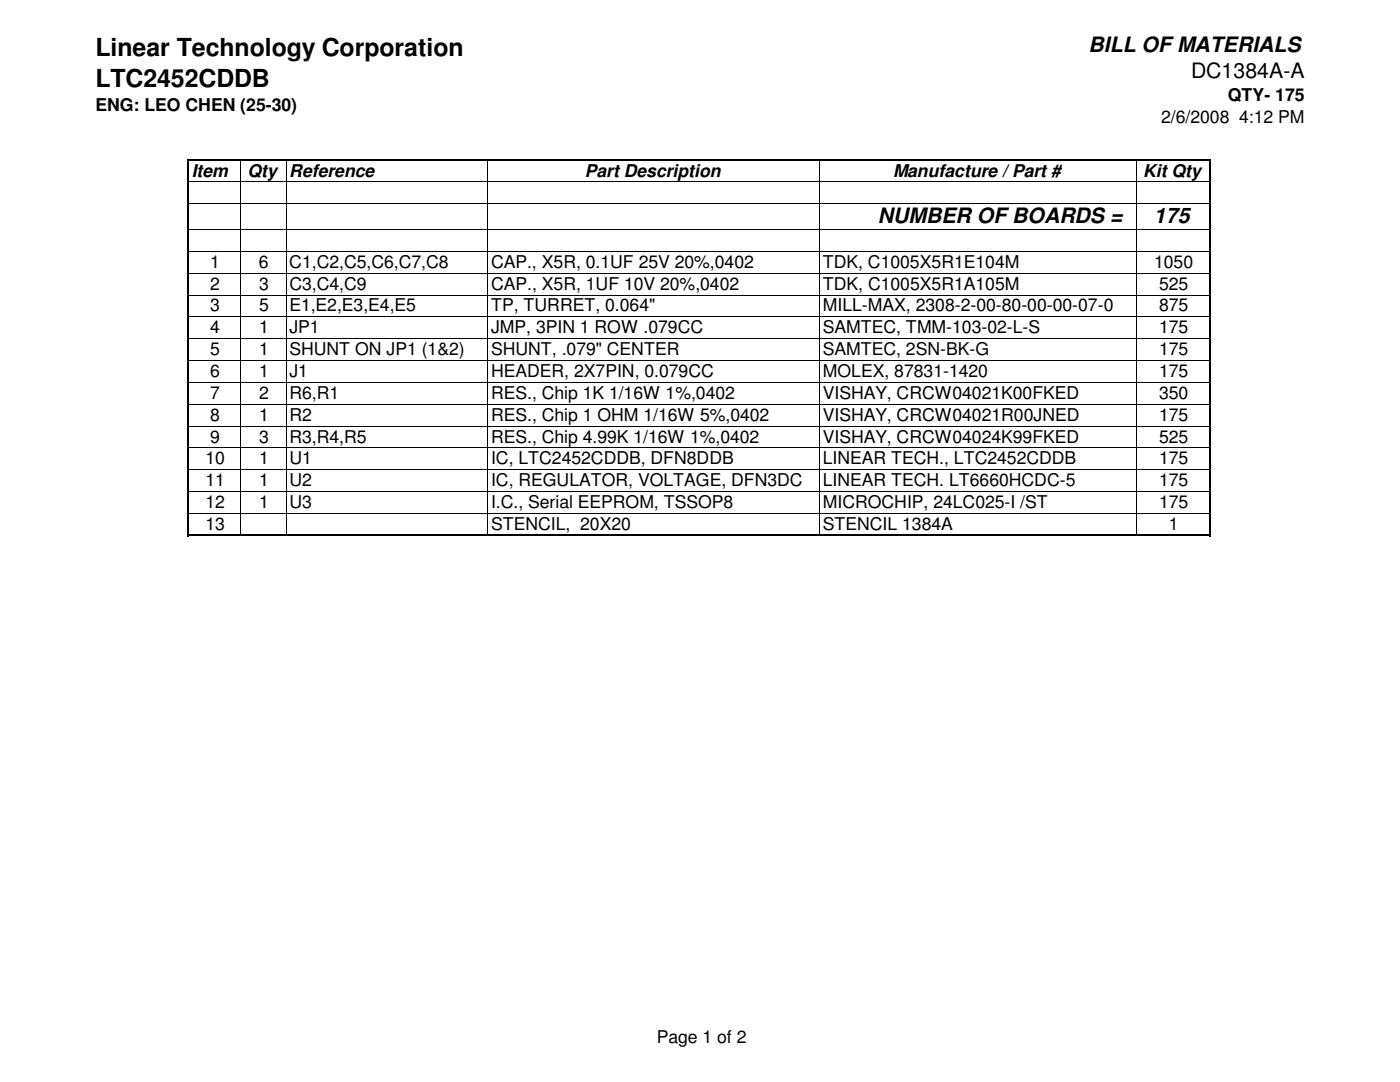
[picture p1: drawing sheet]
<svg xmlns="http://www.w3.org/2000/svg" width="279mm" height="216mm" viewBox="0 0 279 216" stroke-linecap="round" stroke-linejoin="round" font-family="sans-serif">
<defs><g id="words">
<g font-size="5">
<text x="19" y="11.1">Linear Technology Corporation</text>
<text x="19" y="17.3">LTC2452CDDB</text>
</g>
<g font-size="4.2">
<text x="217.3" y="10.4">BILL OFMATERIALS</text>
<text x="237.7" y="15.6">DC1384A-A</text>
<text x="175.2" y="44.5">NUMBER OFBOARDS =</text>
<text x="230.3" y="44.5">175</text>
</g>
<g font-size="3.5">
<text x="19" y="22.1">ENG: LEO CHEN (25-30)</text>
<text x="245" y="20.2">QTY- 175</text>
<text x="231.7" y="24.6">2/6/2008</text>
<text x="247.3" y="24.6">4:12 PM</text>
<text x="38.3" y="35.2">Item</text>
<text x="49.4" y="35.2">Qty</text>
<text x="57.7" y="35.2">Reference</text>
<text x="116.7" y="35.2">Part Description</text>
<text x="178.2" y="35.2">Manufacture /Part #</text>
<text x="228.1" y="35.2">Kit Qty</text>
<text x="42" y="53.4">1</text>
<text x="51.7" y="53.4">6</text>
<text x="57.7" y="53.4">C1,C2,C5,C6,C7,C8</text>
<text x="98" y="53.6">CAP., X5R, 0.1UF 25V 20%,0402</text>
<text x="164.2" y="53.4">TDK, C1005X5R1E104M</text>
<text x="230.3" y="53.4">1050</text>
<text x="42" y="57.8">2</text>
<text x="51.7" y="57.8">3</text>
<text x="57.7" y="57.8">C3,C4,C9</text>
<text x="98" y="57.9">CAP., X5R, 1UF 10V 20%,0402</text>
<text x="164.2" y="57.8">TDK, C1005X5R1A105M</text>
<text x="231.3" y="57.8">525</text>
<text x="42" y="62.1">3</text>
<text x="51.7" y="62.1">5</text>
<text x="57.7" y="62.1">E1,E2,E3,E4,E5</text>
<text x="98" y="62.1">TP, TURRET, 0.064&quot;</text>
<text x="164.2" y="62.1">MILL-MAX, 2308-2-00-80-00-00-07-0</text>
<text x="231.3" y="62.1">875</text>
<text x="42" y="66.5">4</text>
<text x="42" y="70.9">5</text>
<text x="51.7" y="66.5">1</text>
<text x="51.7" y="70.9">1</text>
<text x="57.7" y="66.5">JP1</text>
<text x="57.7" y="70.9">SHUNT ON JP1 (1&amp;2)</text>
<text x="98" y="66.5">JMP, 3PIN 1 ROW .079CC</text>
<text x="98" y="70.9">SHUNT, .079&quot; CENTER</text>
<text x="164.2" y="66.5">SAMTEC, TMM-103-02-L-S</text>
<text x="164.2" y="70.9">SAMTEC, 2SN-BK-G</text>
<text x="231.3" y="66.5">175</text>
<text x="231.3" y="70.9">175</text>
<text x="42" y="75.2">6</text>
<text x="51.7" y="75.2">1</text>
<text x="57.7" y="75.2">J1</text>
<text x="98" y="75.2">HEADER, 2X7PIN, 0.079CC</text>
<text x="164.2" y="75.2">MOLEX, 87831-1420</text>
<text x="231.3" y="75.2">175</text>
<text x="42" y="79.6">7</text>
<text x="42" y="83.9">8</text>
<text x="51.7" y="79.6">2</text>
<text x="51.7" y="83.9">1</text>
<text x="57.7" y="79.6">R6,R1</text>
<text x="57.7" y="83.9">R2</text>
<text x="98" y="79.6">RES., Chip 1K 1/16W 1%,0402</text>
<text x="98" y="83.9">RES., Chip 1 OHM 1/16W 5%,0402</text>
<text x="164.2" y="79.6">VISHAY, CRCW04021K00FKED</text>
<text x="164.2" y="83.9">VISHAY, CRCW04021R00JNED</text>
<text x="231.3" y="79.6">350</text>
<text x="231.3" y="83.9">175</text>
<text x="42" y="88.3">9</text>
<text x="51.7" y="88.3">3</text>
<text x="57.7" y="88.3">R3,R4,R5</text>
<text x="98" y="88.3">RES., Chip 4.99K 1/16W 1%,0402</text>
<text x="164.2" y="88.3">VISHAY, CRCW04024K99FKED</text>
<text x="231.3" y="88.3">525</text>
<text x="41" y="92.7">10</text>
<text x="51.7" y="92.7">1</text>
<text x="57.7" y="92.7">U1</text>
<text x="98" y="92.7">IC, LTC2452CDDB, DFN8DDB</text>
<text x="164.2" y="92.7">LINEAR TECH., LTC2452CDDB</text>
<text x="231.3" y="92.7">175</text>
<text x="41" y="97">11</text>
<text x="41" y="101.4">12</text>
<text x="51.7" y="97">1</text>
<text x="51.7" y="101.4">1</text>
<text x="57.7" y="97">U2</text>
<text x="57.7" y="101.4">U3</text>
<text x="98" y="97">IC, REGULATOR, VOLTAGE, DFN3DC</text>
<text x="98" y="101.4">I.C., Serial EEPROM, TSSOP8</text>
<text x="164.2" y="97">LINEAR TECH. LT6660HCDC-5</text>
<text x="164.2" y="101.4">MICROCHIP, 24LC025-I /ST</text>
<text x="231.3" y="97">175</text>
<text x="231.3" y="101.4">175</text>
<text x="41" y="105.7">13</text>
<text x="98" y="105.7">STENCIL, 20X20</text>
<text x="164.2" y="105.7">STENCIL 1384A</text>
<text x="233.3" y="105.7">1</text>
<text x="131.1" y="208.1">Page 1 of 2</text>
</g>
</g></defs>
<g fill="none" stroke="#000" stroke-width=".2">
<path d="M37.8 36.3h203.7M48 32.1v74.7M57.1 32.1v74.7M97.3 32.1v74.7M163.6 32.1v74.7M226.7 32.1v74.7M241.4 32.1v74.7M37.8 50.1h203.7M37.8 54.5h203.7M37.8 58.9h203.7M37.8 40.7h203.7M37.8 45.8h203.7"/>
<path d="M37.8 63.2h203.7M37.8 67.6h203.7M37.8 71.9h203.7M37.8 76.3h203.7M37.8 80.7h203.7M37.8 85h203.7M37.8 89.4h203.7M37.8 93.7h203.7M37.8 98.1h203.7M37.8 102.5h203.7M37.8 106.8h203.7"/>
</g>
<path d="M37.4 31.9h204.2M37.6 31.7v75.3M241.4 31.7v75.3M37.4 106.8h204.2" fill="none" stroke="#000" stroke-width=".34"/>
<use href="#words"/>
</svg>
